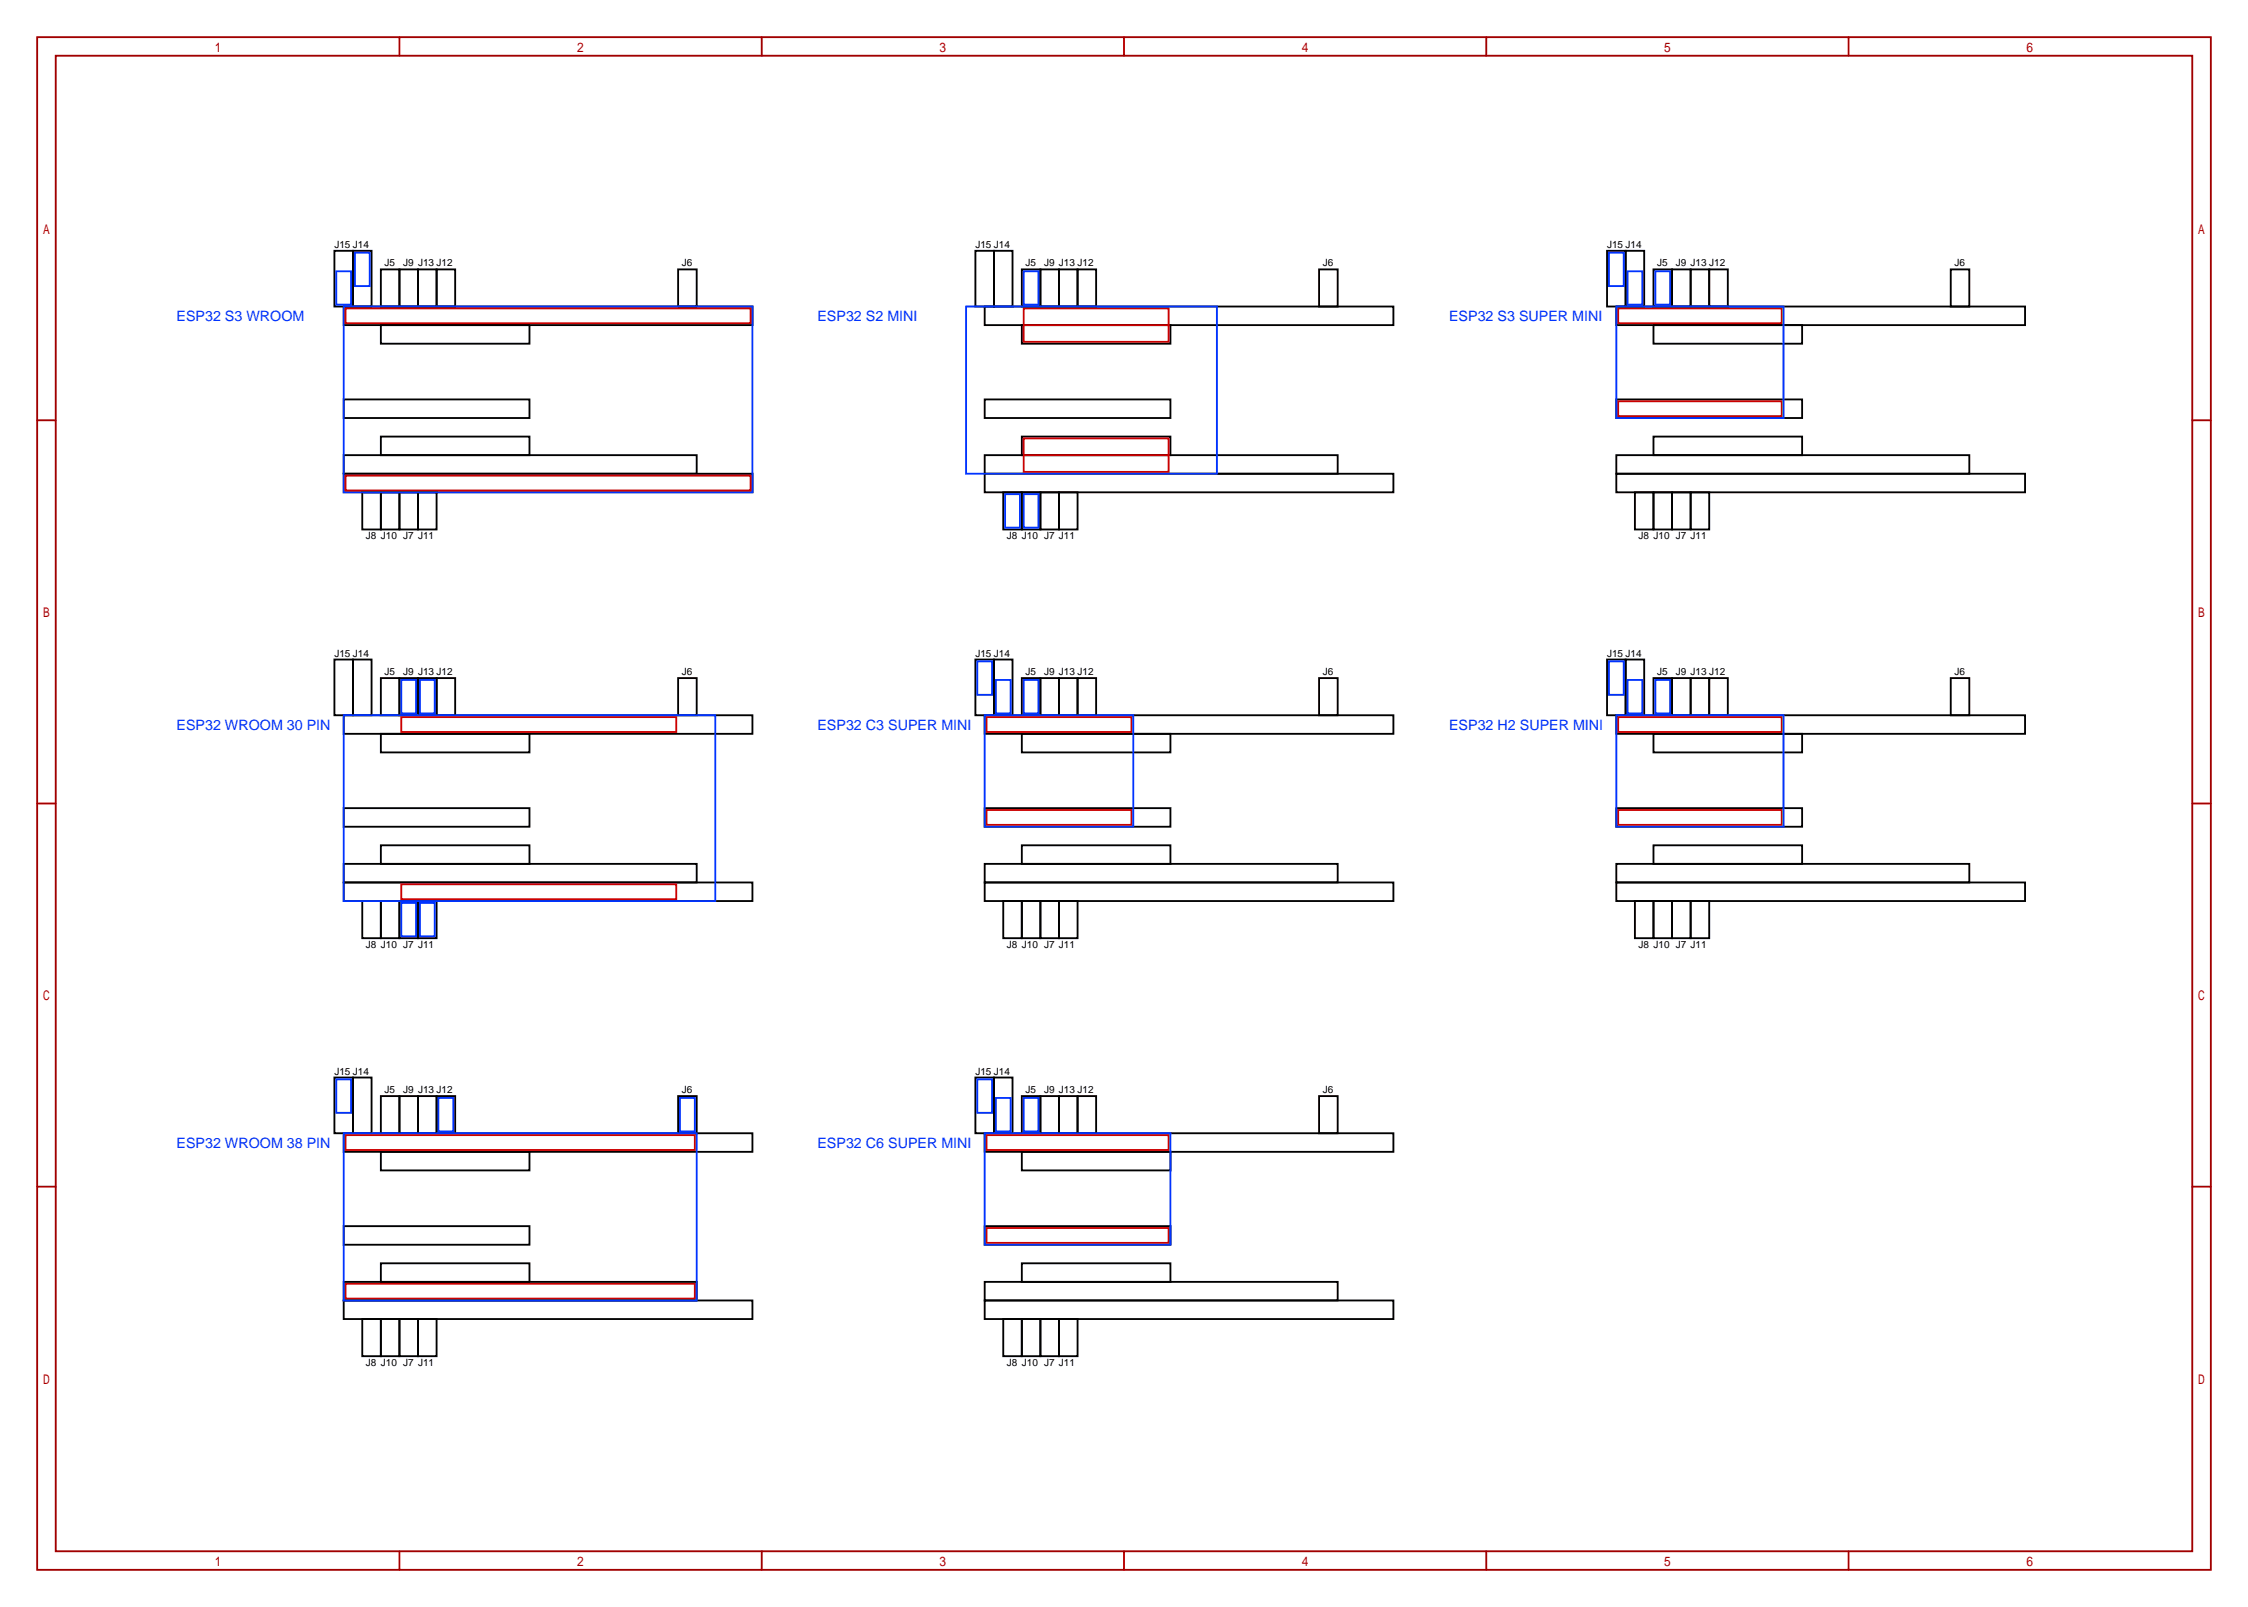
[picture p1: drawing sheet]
<svg xmlns="http://www.w3.org/2000/svg" width="307mm" height="220mm" viewBox="0 0 307 220" stroke-linecap="round" stroke-linejoin="round" font-family="sans-serif">
<defs><g id="words">
<g font-size="2" fill="#03f">
<text x="24.1" y="43.9">ESP32 S3 WROOM</text>
<text x="111.8" y="43.9">ESP32 S2 MINI</text>
<text x="198.1" y="43.9">ESP32 S3 SUPER MINI</text>
<text x="24.1" y="99.7">ESP32 WROOM 30 PIN</text>
<text x="111.8" y="99.7">ESP32 C3 SUPER MINI</text>
<text x="198.1" y="99.7">ESP32 H2 SUPER MINI</text>
<text x="24.1" y="156.9">ESP32 WROOM 38 PIN</text>
<text x="111.8" y="156.9">ESP32 C6 SUPER MINI</text>
</g>
<g font-size="1.4">
<text x="45.7" y="33.9">J15 J14</text>
<text x="133.3" y="33.9">J15 J14</text>
<text x="219.7" y="33.9">J15 J14</text>
<text x="52.6" y="36.4">J5</text>
<text x="55.1" y="36.4">J9 J13 J12</text>
<text x="93.2" y="36.4">J6</text>
<text x="140.2" y="36.4">J5</text>
<text x="142.7" y="36.4">J9 J13 J12</text>
<text x="180.8" y="36.4">J6</text>
<text x="226.6" y="36.4">J5</text>
<text x="229.1" y="36.4">J9 J13 J12</text>
<text x="267.2" y="36.4">J6</text>
<text x="50" y="73.8">J8 J10 J7 J11</text>
<text x="137.7" y="73.8">J8 J10 J7 J11</text>
<text x="224" y="73.8">J8 J10 J7 J11</text>
<text x="45.7" y="89.8">J15 J14</text>
<text x="133.3" y="89.8">J15 J14</text>
<text x="219.7" y="89.8">J15 J14</text>
<text x="52.6" y="92.3">J5</text>
<text x="55.1" y="92.3">J9 J13 J12</text>
<text x="93.2" y="92.3">J6</text>
<text x="140.2" y="92.3">J5</text>
<text x="142.7" y="92.3">J9 J13 J12</text>
<text x="180.8" y="92.3">J6</text>
<text x="226.6" y="92.3">J5</text>
<text x="229.1" y="92.3">J9 J13 J12</text>
<text x="267.2" y="92.3">J6</text>
<text x="50" y="129.6">J8 J10 J7 J11</text>
<text x="137.7" y="129.6">J8 J10 J7 J11</text>
<text x="224" y="129.6">J8 J10 J7 J11</text>
<text x="45.7" y="146.9">J15 J14</text>
<text x="52.6" y="149.5">J5</text>
<text x="55.1" y="149.5">J9 J13 J12</text>
<text x="93.2" y="149.5">J6</text>
<text x="133.3" y="146.9">J15 J14</text>
<text x="140.2" y="149.5">J5</text>
<text x="142.7" y="149.5">J9 J13 J12</text>
<text x="180.8" y="149.5">J6</text>
<text x="50" y="186.8">J8 J10 J7 J11</text>
<text x="137.7" y="186.8">J8 J10 J7 J11</text>
</g>
</g></defs>
<g fill="none" stroke="#a10000" stroke-width=".25">
<path d="M5.1 5.1h297.2v209.5h-297.2zM7.6 7.6h292.1v204.5h-292.1zM54.6 5.1v2.5M104.1 5.1v2.5M153.7 5.1v2.5M203.2 5.1v2.5M252.7 5.1v2.5M5.1 57.5h2.5M299.7 57.5h2.6M5.1 109.9h2.5M299.7 109.9h2.6M5.1 162.2h2.5"/>
<path d="M299.7 162.2h2.6M54.6 212.1v2.5M104.1 212.1v2.5M153.7 212.1v2.5M203.2 212.1v2.5M252.7 212.1v2.5"/>
</g>
<g fill="none" stroke="#000" stroke-width=".25">
<path d="M45.7 34.3h2.6v7.6h-2.6zM48.3 34.3h2.5v7.6h-2.5zM52.1 36.8h2.5v5.1h-2.5zM54.6 36.8h2.5v5.1h-2.5zM57.1 36.8h2.6v5.1h-2.6zM59.7 36.8h2.5v5.1h-2.5zM92.7 36.8h2.5v5.1h-2.5zM133.3 34.3h2.6v7.6h-2.6zM135.9 34.3h2.5v7.6h-2.5zM139.7 36.8h2.5v5.1h-2.5zM142.2 36.8h2.6v5.1h-2.6zM144.8 36.8h2.5v5.1h-2.5z"/>
<path d="M147.3 36.8h2.6v5.1h-2.6zM180.3 36.8h2.6v5.1h-2.6zM219.7 34.3h2.5v7.6h-2.5zM222.2 34.3h2.6v7.6h-2.6zM226.1 36.8h2.5v5.1h-2.5zM228.6 36.8h2.5v5.1h-2.5zM231.1 36.8h2.6v5.1h-2.6zM233.7 36.8h2.5v5.1h-2.5zM266.7 36.8h2.5v5.1h-2.5zM47 41.9h55.9v2.5h-55.9zM47 54.6h25.4v2.5h-25.4zM52.1 59.7h20.3v2.5h-20.3z"/>
<path d="M52.1 44.4h20.3v2.6h-20.3zM134.6 41.9h55.9v2.5h-55.9zM134.6 54.6h25.4v2.5h-25.4zM139.7 59.7h20.3v2.5h-20.3zM139.7 44.4h20.3v2.6h-20.3zM221 41.9h55.9v2.5h-55.9zM221 54.6h25.4v2.5h-25.4zM226.1 59.7h20.3v2.5h-20.3zM226.1 44.4h20.3v2.6h-20.3zM47 64.8h55.9v2.5h-55.9zM47 62.2h48.2v2.6h-48.2zM49.5 67.3h2.6v5.1h-2.6z"/>
<path d="M52.1 67.3h2.5v5.1h-2.5zM54.6 67.3h2.5v5.1h-2.5zM57.1 67.3h2.6v5.1h-2.6zM134.6 64.8h55.9v2.5h-55.9zM134.6 62.2h48.3v2.6h-48.3zM137.2 67.3h2.5v5.1h-2.5zM139.7 67.3h2.5v5.1h-2.5zM142.2 67.3h2.6v5.1h-2.6zM144.8 67.3h2.5v5.1h-2.5zM221 64.8h55.9v2.5h-55.9zM221 62.2h48.2v2.6h-48.2zM223.5 67.3h2.6v5.1h-2.6z"/>
<path d="M226.1 67.3h2.5v5.1h-2.5zM228.6 67.3h2.5v5.1h-2.5zM231.1 67.3h2.6v5.1h-2.6zM45.7 90.2h2.6v7.6h-2.6zM47 97.8h55.9v2.5h-55.9zM48.3 90.2h2.5v7.6h-2.5zM52.1 92.7h2.5v5.1h-2.5zM54.6 92.7h2.5v5.1h-2.5zM57.1 92.7h2.6v5.1h-2.6zM59.7 92.7h2.5v5.1h-2.5zM92.7 92.7h2.5v5.1h-2.5zM133.3 90.2h2.6v7.6h-2.6z"/>
<path d="M134.6 97.8h55.9v2.5h-55.9zM135.9 90.2h2.5v7.6h-2.5zM139.7 92.7h2.5v5.1h-2.5zM142.2 92.7h2.6v5.1h-2.6zM144.8 92.7h2.5v5.1h-2.5zM147.3 92.7h2.6v5.1h-2.6zM180.3 92.7h2.6v5.1h-2.6zM219.7 90.2h2.5v7.6h-2.5zM221 97.8h55.9v2.5h-55.9zM222.2 90.2h2.6v7.6h-2.6zM226.1 92.7h2.5v5.1h-2.5zM228.6 92.7h2.5v5.1h-2.5z"/>
<path d="M231.1 92.7h2.6v5.1h-2.6zM233.7 92.7h2.5v5.1h-2.5zM266.7 92.7h2.5v5.1h-2.5zM47 118.1h48.2v2.5h-48.2zM47 110.5h25.4v2.5h-25.4zM52.1 115.6h20.3v2.5h-20.3zM52.1 100.3h20.3v2.6h-20.3zM134.6 118.1h48.3v2.5h-48.3zM134.6 110.5h25.4v2.5h-25.4zM139.7 115.6h20.3v2.5h-20.3zM139.7 100.3h20.3v2.6h-20.3zM221 118.1h48.2v2.5h-48.2z"/>
<path d="M221 110.5h25.4v2.5h-25.4zM226.1 115.6h20.3v2.5h-20.3zM226.1 100.3h20.3v2.6h-20.3zM47 120.6h55.9v2.6h-55.9zM49.5 123.2h2.6v5.1h-2.6zM52.1 123.2h2.5v5.1h-2.5zM54.6 123.2h2.5v5.1h-2.5zM57.1 123.2h2.6v5.1h-2.6zM134.6 120.6h55.9v2.6h-55.9zM137.2 123.2h2.5v5.1h-2.5zM139.7 123.2h2.5v5.1h-2.5zM142.2 123.2h2.6v5.1h-2.6z"/>
<path d="M144.8 123.2h2.5v5.1h-2.5zM221 120.6h55.9v2.6h-55.9zM223.5 123.2h2.6v5.1h-2.6zM226.1 123.2h2.5v5.1h-2.5zM228.6 123.2h2.5v5.1h-2.5zM231.1 123.2h2.6v5.1h-2.6zM45.7 147.3h2.6v7.6h-2.6zM47 154.9h55.9v2.6h-55.9zM48.3 147.3h2.5v7.6h-2.5zM52.1 149.9h2.5v5h-2.5zM52.1 157.5h20.3v2.5h-20.3zM54.6 149.9h2.5v5h-2.5z"/>
<path d="M57.1 149.9h2.6v5h-2.6zM59.7 149.9h2.5v5h-2.5zM92.7 149.9h2.5v5h-2.5zM133.3 147.3h2.6v7.6h-2.6zM134.6 154.9h55.9v2.6h-55.9zM135.9 147.3h2.5v7.6h-2.5zM139.7 149.9h2.5v5h-2.5zM139.7 157.5h20.3v2.5h-20.3zM142.2 149.9h2.6v5h-2.6zM144.8 149.9h2.5v5h-2.5zM147.3 149.9h2.6v5h-2.6zM180.3 149.9h2.6v5h-2.6z"/>
<path d="M47 177.8h55.9v2.5h-55.9zM47 175.3h48.2v2.5h-48.2zM47 167.6h25.4v2.6h-25.4zM52.1 172.7h20.3v2.6h-20.3zM134.6 177.8h55.9v2.5h-55.9zM134.6 175.3h48.3v2.5h-48.3zM134.6 167.6h25.4v2.6h-25.4zM139.7 172.7h20.3v2.6h-20.3zM49.5 180.3h2.6v5.1h-2.6zM52.1 180.3h2.5v5.1h-2.5zM54.6 180.3h2.5v5.1h-2.5zM57.1 180.3h2.6v5.1h-2.6z"/>
<path d="M137.2 180.3h2.5v5.1h-2.5zM139.7 180.3h2.5v5.1h-2.5zM142.2 180.3h2.6v5.1h-2.6zM144.8 180.3h2.5v5.1h-2.5z"/>
</g>
<g fill="none" stroke="#03f" stroke-width=".25">
<path d="M46 37.1h2v4.6h-2zM48.5 34.5h2v4.6h-2zM140 37.1h2v4.6h-2zM220 34.5h2v4.6h-2zM222.5 37.1h2v4.6h-2zM226.3 37.1h2v4.6h-2zM47 41.9h55.9v25.4h-55.9zM132.1 41.9h34.3v22.9h-34.3zM221 41.9h22.8v15.2h-22.8zM137.4 67.6h2v4.5h-2zM140 67.6h2v4.5h-2zM47 97.8h50.8v25.4h-50.8z"/>
<path d="M54.9 93h2v4.5h-2zM57.4 93h2v4.5h-2zM133.6 90.4h2v4.6h-2zM134.6 97.8h20.3v15.2h-20.3zM136.1 93h2.1v4.5h-2.1zM140 93h2v4.5h-2zM220 90.4h2v4.6h-2zM221 97.8h22.8v15.2h-22.8zM222.5 93h2v4.5h-2zM226.3 93h2v4.5h-2zM54.9 123.4h2v4.6h-2zM57.4 123.4h2v4.6h-2z"/>
<path d="M46 147.6h2v4.5h-2zM47 154.9h48.2v22.9h-48.2zM59.9 150.1h2.1v4.6h-2.1zM93 150.1h2v4.6h-2zM133.6 147.6h2v4.5h-2zM134.6 154.9h25.4v15.3h-25.4zM136.1 150.1h2.1v4.6h-2.1zM140 150.1h2v4.6h-2z"/>
</g>
<g fill="none" stroke="#c00" stroke-width=".25">
<path d="M47.2 42.2h55.4v2h-55.4zM140 42.2h19.8v4.5h-19.8zM140 59.9h19.8v4.6h-19.8zM140 44.4h19.8M221.2 42.2h22.4v2h-22.4zM221.2 54.9h22.4v2h-22.4zM47.2 65h55.4v2.1h-55.4zM140 62.2h19.8M54.9 98h37.6v2.1h-37.6zM134.9 98h19.8v2.1h-19.8zM221.2 98h22.4v2.1h-22.4zM134.9 110.7h19.8v2.1h-19.8z"/>
<path d="M221.2 110.7h22.4v2.1h-22.4zM54.9 120.9h37.6v2h-37.6zM47.2 155.2h47.8v2h-47.8zM134.9 155.2h24.9v2h-24.9zM47.2 175.5h47.8v2h-47.8zM134.9 167.9h24.9v2h-24.9z"/>
</g>
<use href="#words"/>
</svg>
